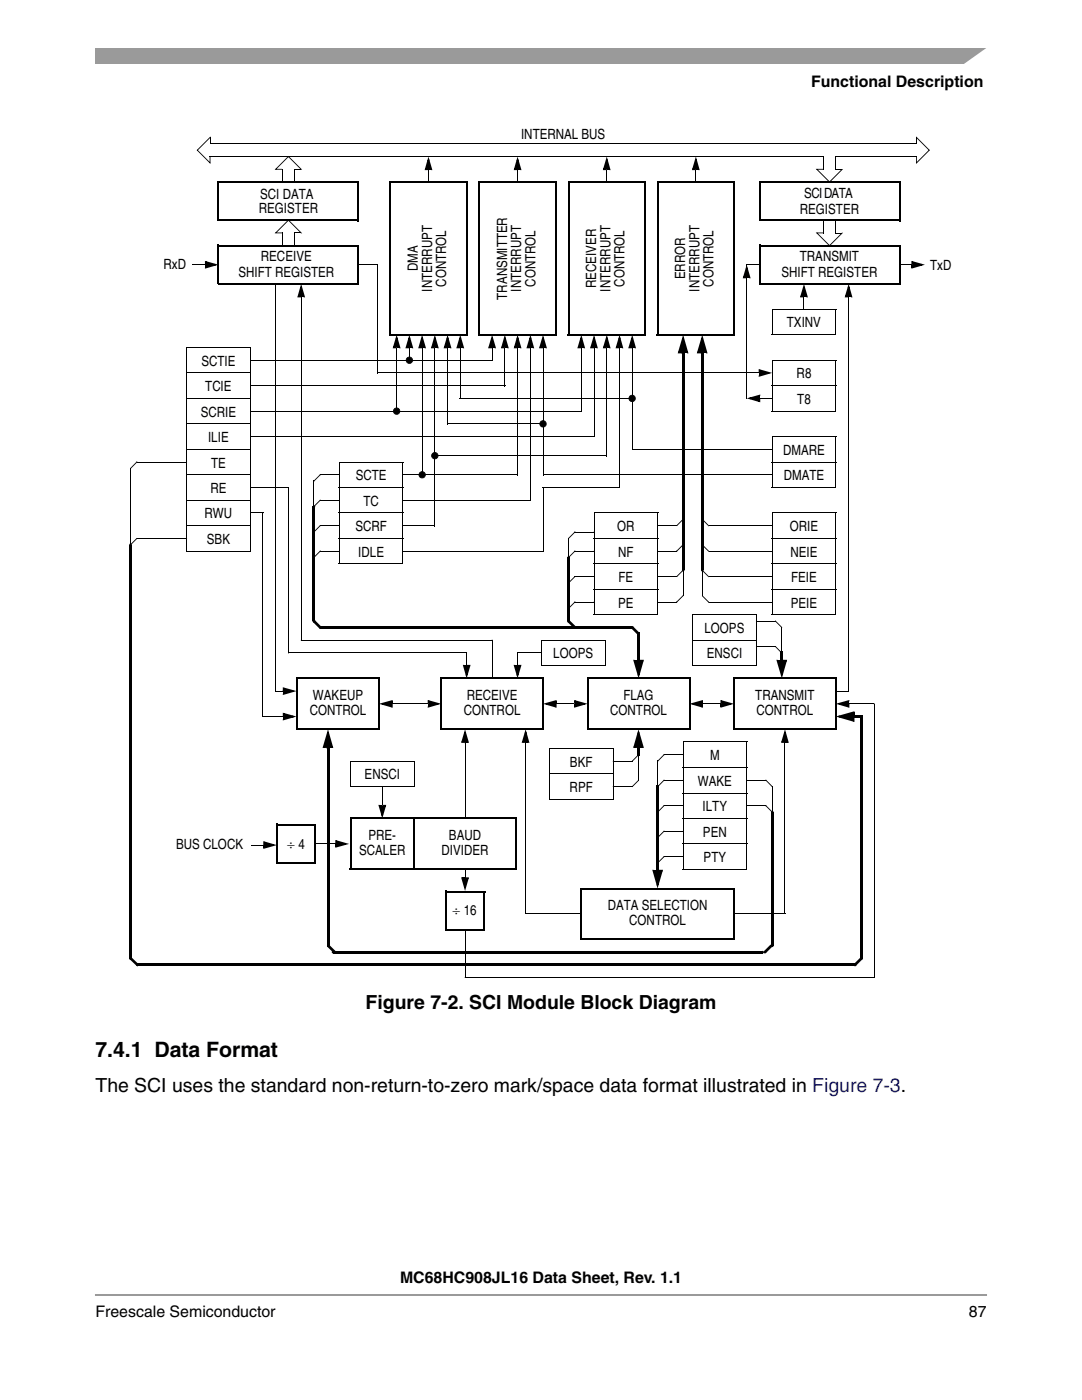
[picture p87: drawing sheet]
<svg xmlns="http://www.w3.org/2000/svg" width="216mm" height="279mm" viewBox="0 0 216 279" stroke-linecap="round" stroke-linejoin="round" font-family="sans-serif">
<defs><g id="words">
<text font-size="4.2" x="19" y="211">7.4.1 Data Format</text>
<g font-size="3.9">
<text x="72.9" y="201.3">Figure 7-2. SCI Module Block Diagram</text>
<text x="19" y="217.8">The SCI uses the standard non-return-to-zero mark/space data format illustrated in Figure 7-3.</text>
</g>
<g font-size="3.2">
<text x="161.9" y="17.4">Functional Description</text>
<text x="79.8" y="256.1">MC68HC908JL16 Data Sheet, Rev. 1.1</text>
<text x="19" y="262.8">Freescale Semiconductor</text>
<text x="193.3" y="262.8">87</text>
</g>
<g font-size="2.8">
<text x="104" y="27.7">INTERNAL BUS</text>
<text x="51.9" y="39.7">SCI DATA</text>
<text x="160.5" y="39.6">SCI DATA</text>
<text x="51.6" y="42.5">REGISTER</text>
<text x="159.6" y="42.7">REGISTER</text>
<text x="32.6" y="53.7">RxD</text>
<text x="52.1" y="52.2">RECEIVE</text>
<text x="159.6" y="52.2">TRANSMIT</text>
<text x="185.6" y="53.9">TxD</text>
<text x="47.6" y="55.3">SHIFT REGISTER</text>
<text x="83.4" y="54.1" transform="rotate(-90 83.4 54.1)">DMA</text>
<text x="86.2" y="58.2" transform="rotate(-90 86.2 58.2)">INTERRUPT</text>
<text x="89" y="57.2" transform="rotate(-90 89 57.2)">CONTROL</text>
<text x="101.2" y="59.8" transform="rotate(-90 101.2 59.8)">TRANSMITTER</text>
<text x="104" y="58.2" transform="rotate(-90 104 58.2)">INTERRUPT</text>
<text x="106.8" y="57.2" transform="rotate(-90 106.8 57.2)">CONTROL</text>
<text x="119" y="57.5" transform="rotate(-90 119 57.5)">RECEIVER</text>
<text x="121.8" y="58.2" transform="rotate(-90 121.8 58.2)">INTERRUPT</text>
<text x="124.6" y="57.2" transform="rotate(-90 124.6 57.2)">CONTROL</text>
<text x="136.7" y="55.8" transform="rotate(-90 136.7 55.8)">ERROR</text>
<text x="139.6" y="58.2" transform="rotate(-90 139.6 58.2)">INTERRUPT</text>
<text x="142.4" y="57.2" transform="rotate(-90 142.4 57.2)">CONTROL</text>
<text x="155.9" y="55.4">SHIFT REGISTER</text>
<text x="157" y="65.3">TXINV</text>
<text x="40.2" y="73">SCTIE</text>
<text x="159" y="75.5">R8</text>
<text x="40" y="83.1">SCRIE</text>
<text x="41" y="78.1">TCIE</text>
<text x="159.1" y="80.6">T8</text>
<text x="41.5" y="88.2">ILIE</text>
<text x="42.1" y="93.3">TE</text>
<text x="71" y="95.8">SCTE</text>
<text x="156.3" y="90.8">DMARE</text>
<text x="156.4" y="95.8">DMATE</text>
<text x="42" y="98.4">RE</text>
<text x="72.5" y="100.9">TC</text>
<text x="40.8" y="103.5">RWU</text>
<text x="70.9" y="106">SCRF</text>
<text x="123.1" y="106">OR</text>
<text x="157.6" y="106">ORIE</text>
<text x="41.3" y="108.5">SBK</text>
<text x="71.5" y="111.1">IDLE</text>
<text x="123.3" y="111.1">NF</text>
<text x="157.7" y="111.1">NEIE</text>
<text x="123.4" y="116.2">FE</text>
<text x="157.9" y="116.2">FEIE</text>
<text x="123.3" y="121.2">PE</text>
<text x="157.8" y="121.2">PEIE</text>
<text x="110.4" y="131.4">LOOPS</text>
<text x="140.6" y="126.3">LOOPS</text>
<text x="141" y="131.4">ENSCI</text>
<text x="61.8" y="142.6">CONTROL</text>
<text x="62.4" y="139.8">WAKEUP</text>
<text x="92.5" y="142.8">CONTROL</text>
<text x="93.1" y="139.6">RECEIVE</text>
<text x="121.8" y="142.8">CONTROL</text>
<text x="124.4" y="139.6">FLAG</text>
<text x="150.7" y="139.6">TRANSMIT</text>
<text x="151" y="142.8">CONTROL</text>
<text x="72.7" y="155.5">ENSCI</text>
<text x="113.7" y="153">BKF</text>
<text x="141.7" y="151.7">M</text>
<text x="113.7" y="158.1">RPF</text>
<text x="139.3" y="156.8">WAKE</text>
<text x="140.2" y="161.9">ILTY</text>
<text x="73.5" y="167.7">PRE-</text>
<text x="89.6" y="167.7">BAUD</text>
<text x="140.3" y="167">PEN</text>
<text x="35.1" y="169.5">BUS CLOCK</text>
<text x="57.3" y="169.4">÷ 4</text>
<text x="71.6" y="170.5">SCALER</text>
<text x="88.1" y="170.5">DIVIDER</text>
<text x="140.4" y="172">PTY</text>
<text x="90.3" y="182.5">÷ 16</text>
<text x="121.3" y="181.5">DATA SELECTION</text>
<text x="125.6" y="184.7">CONTROL</text>
</g>
</g></defs>
<path d="M19 9.5h177.8v3.2h-177.8z" fill="#9a9a9a"/>
<path d="M192 13l5.3-3.8h1.5v3.8z" fill="#fff"/>
<path d="M19 257.2h177.8v2.8h-177.8z" fill="#fff"/>
<g fill="#9a9a9a">
<path d="M19 258.3v.3z"/>
<path d="M196.8 258.3v.3z"/>
</g>
<path d="M19 258.4h177.8" fill="none" stroke="#9a9a9a" stroke-width=".36"/>
<g fill="none" stroke="#000" stroke-width=".2">
<path d="M41.8 31.2h122.5M41.9 28.7h141M56.3 33.7v2.7M58.8 33.8v2.6M85.5 33.9v2.5M103.3 33.9v2.5M121.1 33.9v2.5M138.9 33.9v2.5M164.3 31.2v2.7M166.7 31.2h16.3M166.8 31.2v2.6M38.5 52.8h2.5"/>
<path d="M55 56.6v81.3M56.3 46.4v2.7M58.8 46.5v2.6M60.1 59.3v68.5M71.4 52.8h4M75.3 52.7v21.8M148.9 52.8h2.7M149 52.7v26.9M160.4 59.3v2.5M164.3 43.9v2.7M166.8 43.9v2.6M169.3 59.3v78.7"/>
<path d="M179.4 52.8h2.5M37.1 74.4h12.9M37.1 79.5h12.9M37.2 69.3h12.8M37.2 69.3v40.7M49.8 77h51M49.9 71.9h48.4M49.9 69.3v40.8M75.2 74.4h76.2M84.2 69.4v25.4M86.8 69.4v35.6M98.2 69.4v2.6"/>
<path d="M100.7 69.4v7.6M103.3 69.4v25.4M105.8 69.4v30.5M108.4 69.4v25.4M116 69.4v12.7M118.5 69.4v17.8M121.1 69.4v21.6M123.6 69.4v28M126.2 69.4v20.3M151.6 79.5h2.6M154 66.8h12.8M154 77h12.9"/>
<path d="M154.1 61.7h12.8M154.1 61.6v5.2M154.1 71.8v10.2M154.1 71.9h12.8M166.8 61.7v5.2M166.8 71.9v10.2M26 93.4v15.4M27.3 92.2h10M37.1 84.6h12.9M37.1 89.7h12.9M37.1 94.7h12.9M37.1 99.8h12.9"/>
<path d="M49.9 97.3h7.7M49.9 82h66.2M49.9 87.1h68.7M57.6 97.3v33h35.5v2.4M62.6 95.9v5.3M63.9 94.7h3.8M63.9 99.8h3.8M67.6 97.3h12.9M67.7 92.1v20.4M67.7 92.2h12.8M80.3 94.7h23.1M80.3 99.8h25.6"/>
<path d="M80.4 92.2v20.4M86.7 90.9h34.4M108.3 97.3h15.4M108.3 94.7h45.9M108.4 97.2v12.9M126.1 89.7h28.1M154 92.2h12.9M154 97.3h12.8M154 82h12.8M154.1 87v10.3M154.1 87.1h12.8M166.8 87.1v10.3"/>
<path d="M27.3 107.4h10M37.1 104.9h12.9M37.1 110h12.8M49.9 102.4h2.7M52.5 102.4v40.6h3.9M63.9 104.9h3.8M63.9 110h3.8M67.6 102.4h12.9M67.6 107.4h12.9M67.6 112.5h12.8M80.3 104.9h6.5M80.3 110h28.2"/>
<path d="M113.4 107.4v3.9M114.7 110h3.8M114.7 115.1h3.8M114.7 106.2h3.8M118.4 107.4h12.9M118.4 112.5h12.9M118.4 117.6h12.9M118.5 102.4h12.8M118.5 102.3v20.4M131.2 104.9h3.8M131.2 110h3.8M131.2 115.1h3.8"/>
<path d="M131.2 102.4v20.4M136.3 113.7v5.3M140.1 113.7v5.3M141.4 104.9h12.7M141.4 110h12.7M141.4 115.1h12.7M154 107.4h12.9M154 112.5h12.9M154 117.6h12.9M154.1 102.3v20.4M154.1 102.4h12.8M166.8 102.4v20.4"/>
<path d="M60.1 127.8h38.1v7.6M103.3 130.3h4.7M103.3 130.2v2.6M107.9 132.8h12.8M108 127.8h12.8M108 127.7v5.1M114.7 120.1h3.8M118.4 122.7h12.8M120.7 127.8v5.1M131.2 120.1h3.8M138.1 127.8h12.9M138.1 132.8h12.8"/>
<path d="M138.2 122.7h12.8M138.2 122.6v10.2M141.4 120.2h12.7M150.9 124h3.8M150.9 129h3.8M150.9 122.7v10.2M154 122.7h12.8M156 125.1v5.3M166.8 137.9h2.5M69.8 157h12.8M69.9 151.8v5.2M69.9 151.9h12.8"/>
<path d="M78.4 140.5h6.9M82.6 151.9v5.2M92.8 148.3v15M104.9 148.2v34.3M109.6 154.5h12.8M109.6 159.5h12.7M109.6 149.4h12.8M109.6 149.3v10.2M111.1 140.5h3.4M122.3 151.9h3.9M122.3 157h3.9M122.3 149.4v10.2"/>
<path d="M127.4 150.5v5.3M131.2 151.8v5.3M132.5 150.6h3.8M132.5 155.7h3.8M136.2 153.2h12.9M136.2 158.3h12.9M136.3 148.1h12.8M136.3 148v25.5M140.3 140.5h3.4M149 155.7h3.8M149 148.1v25.5M154.1 156.9v5.2"/>
<path d="M156.6 148.2v34.3M169.5 140.5h4.9v54.6h-81.6M63 168.4h4M132.5 165.9h3.8M132.5 171h3.8M132.5 160.8h3.8M136.2 163.3h12.9M136.2 168.4h12.9M136.2 173.5h12.8M149 160.8h3.8M104.8 182.4h11.2M146.5 182.4h10.2"/>
</g>
<g fill="none" stroke="#000" stroke-width=".36">
<path d="M43.6 36.3h28.1M43.6 36.2v7.7M71.5 36.3v7.8M77.9 36.3h15.4M77.9 36.2v30.6M93.1 36.3v30.7M95.7 36.3h15.4M95.7 36.2v30.6M110.9 36.3v30.7M113.5 36.3h15.4M113.5 36.2v30.6M128.7 36.3v30.7"/>
<path d="M131.2 36.3h15.5M131.2 36.2v30.6M146.5 36.3v30.7M151.6 36.3h28.1M151.6 36.2v7.7M179.5 36.3v7.8M43.4 44h28.1M43.4 56.7h28.1M43.6 49h28.1M43.6 48.9v7.7M71.5 49v7.8M151.4 44h28.1"/>
<path d="M151.4 56.7h28.1M151.6 49h28.1M151.6 48.9v7.7M179.5 49v7.8M77.7 66.8h15.4M95.5 66.8h15.4M113.3 66.8h15.4M131.1 66.8h15.4M59.2 135.4h16.6M59.3 135.2v10.4M75.7 135.4v10.4M88 135.4h20.6"/>
<path d="M88 135.2v10.4M108.4 135.4v10.4M117.3 135.4h20.5M117.3 135.2v10.4M137.6 135.4v10.4M146.5 135.4h20.5M146.5 135.2v10.4M166.8 135.4v10.4M59.1 145.6h16.5M87.9 145.6h20.5M117.1 145.6h20.5M146.3 145.6h20.5"/>
<path d="M82.5 173.5h20.5M82.6 163.3h20.5M82.6 163.2v10.3M103 163.3v10.4M116 177.3h30.7M116 177.1v10.4M146.5 177.3v10.4M115.8 187.5h30.7"/>
</g>
<g fill="#000">
<path d="M41.8 27.4h.2v1.4h-.2zM42 27.2v.3l-2.6 2.5-.1-.1 2.7 2.5-.2 .2v-1.4h.2v1.5l-2.8-2.7zM44.4 31.2l.1 .1zM44.4 28.6l.1 .2zM54.8 33.9l2.8-2.8 2.7 2.8-.3-.1-2.5-2.5 .1-.1-2.5 2.6-.2-.1h1.4v.2zM58.7 33.7h1.4v.2h-1.4zM85.5 31.3l.8 2.7-.4-.2-.6-1.9 .4-.1-.6 2-.3-.1 .7-.1v.4h-.8zM85.5 33.6h.5v.4h-.5zM103.3 31.3l.8 2.7-.4-.2-.6-1.9 .3-.1-.5 2-.3-.1 .7-.1v.4h-.8zM103.3 33.6h.5v.4h-.5zM121.1 31.2l.7 2.8-.4-.2-.5-1.9 .3-.1-.5 2-.3-.1 .7-.1v.4h-.8zM121.1 33.6h.5v.4h-.5z"/>
<path d="M138.9 31.2l.7 2.8-.4-.2-.5-1.9 .3-.1-.5 2-.4-.1 .8-.1v.4h-.8zM138.9 33.6h.5v.4h-.5zM162.8 33.7h1.5v.2l-1.4-.1 .1-.1 2.6 2.7-.1-.1 2.5-2.5 .2-.1-2.7 2.7zM166.7 33.7h1.3v.2h-1.3zM182.8 27.4h.2v1.4h-.2zM182.8 27.2l2.7 2.8-2.7 2.7v-1.5h.2l-.1 1.4-.1-.2 2.7-2.5-.1 .1-2.6-2.5zM38.4 52.7l.1 .2zM40.9 52.1l2.7 .7-2.7 .8 .1-.4 1.9-.5 .1 .3-2-.5 .1-.4 .2 .7h-.4zM40.9 52.8h.4v.6h-.4zM54.8 46.6l2.8-2.8 2.7 2.8-.3-.1-2.5-2.5 .1-.1-2.5 2.6-.2-.1h1.4v.2zM58.7 46.4h1.4v.2h-1.4zM60.1 56.7l.8 2.7-.4-.2-.6-1.9 .4-.1-.6 2-.3-.1 .7-.1v.4h-.8z"/>
<path d="M60.1 59h.5v.4h-.5zM160.4 56.7l.8 2.7-.4-.2-.5-1.9 .3-.1-.6 2-.3-.1 .7-.1v.4h-.8zM160.4 59h.6v.4h-.6zM162.8 46.4h1.5v.2l-1.4-.1 .1-.1 2.6 2.7-.1-.1 2.5-2.5 .2-.1-2.7 2.7zM166.7 46.4h1.3v.2h-1.3zM169.3 56.6l.8 2.8-.4-.2-.5-1.9 .3-.1-.5 2-.4-.1 .7-.1v.4h-.7zM169.3 59h.6v.4h-.6zM181.9 52.1l2.7 .7-2.7 .8 .1-.4 1.9-.5 .1 .3-2-.5 .1-.4 .1 .7h-.3zM181.9 52.8h.3v.6h-.3zM84.2 66.8l.8 2.7-.4-.1-.5-1.9 .3-.1-.5 2-.4-.1 .7-.1v.3h-.7zM84.2 69.2h.6v.3h-.6zM86.8 66.8l.7 2.7-.4-.1-.5-1.9 .3-.1-.5 2-.3-.1 .7-.1v.3h-.8z"/>
<path d="M86.8 69.2h.5v.3h-.5zM98.2 66.8l.8 2.7-.4-.1-.6-1.9 .4-.1-.6 2-.3-.1 .7-.1v.3h-.8zM98.2 69.2h.5v.3h-.5zM100.7 66.8l.8 2.7-.4-.1-.5-1.9 .3-.1-.5 2-.4-.1 .7-.1v.3h-.7zM100.7 69.2h.6v.3h-.6zM103.3 66.8l.8 2.7-.4-.1-.6-1.9 .3-.1-.5 2-.3-.1 .7-.1v.3h-.8zM103.3 69.2h.5v.3h-.5zM105.8 66.8l.8 2.7-.4-.1-.5-1.9 .3-.1-.5 2-.4-.1 .7-.1v.3h-.7zM105.8 69.2h.6v.3h-.6zM108.4 66.8l.7 2.7-.4-.1-.5-1.9 .3-.1-.5 2-.4-.1 .8-.1v.3h-.8zM108.4 69.2h.5v.3h-.5zM116 66.8l.8 2.7-.4-.1-.6-1.9 .4-.1-.6 2-.3-.1 .7-.1v.3h-.8z"/>
<path d="M116 69.2h.5v.3h-.5zM118.5 66.8l.8 2.7-.4-.1-.5-1.9 .3-.1-.5 2-.4-.1 .7-.1v.3h-.7zM118.5 69.2h.6v.3h-.6zM121.1 66.8l.7 2.7-.4-.1-.5-1.9 .3-.1-.5 2-.3-.1 .7-.1v.3h-.8zM121.1 69.2h.5v.3h-.5zM123.6 66.8l.8 2.7-.4-.1-.6-1.9 .4-.1-.6 2-.3-.1 .7-.1v.3h-.8zM123.6 69.2h.5v.3h-.5zM126.2 66.8l.7 2.7-.4-.1-.5-1.9 .3-.1-.5 2-.4-.1 .8-.1v.3h-.8zM126.2 69.2h.5v.3h-.5zM136.3 66.8l1.1 3.7-.4-.1-.9-2.9 .4-.1-.9 3-.3-.1 .2-.1h.8v.3h-1.1zM136.3 70.2h.8v.3h-.8zM140.1 66.8l1.1 3.7-.4-.1-.8-2.9 .3-.1-.9 3-.3-.1 .2-.1h.8v.3h-1.1z"/>
<path d="M140.1 70.2h.8v.3h-.8zM151.3 79h.4v.5h-.4zM151.4 73.7l2.7 .7-2.7 .8 .1-.4 1.9-.5 .1 .3-2-.5 .1-.4 .1 .7h-.3zM151.4 74.4h.3v.6h-.3zM149 79.5l2.7-.8-.1 .4-1.9 .6-.1-.4 2 .6-.1 .3-.2-.7h.4v.8zM27.2 92.1l.2 .2-1.3 1.3-.1-.2zM62.6 95.9l1.2-1.2 .2 .1-1.3 1.3zM83.7 94.3a.71 .71 0 0 1 .8-.2 .71 .71 0 0 1 .4 .6h-.1l-.2-.4-.4-.1-.4 .2-.1 .4 .1 .3 .5 .2 .3-.2 .2-.4h.1a.72 .72 0 0 1-.7 .8 .72 .72 0 0 1-.7-.7zM84.8 94.7h.1zM86.3 90.4a.71 .71 0 0 1 .7-.1 .71 .71 0 0 1 .5 .6l-.2 .1-.1-.4-.3-.2-.5 .2-.1 .6 .3 .3h.4l.3-.3v-.3l.2 .1-.2 .5-.7 .2a.72 .72 0 0 1-.3-1.3zM87.3 90.9l.2 .1zM27.2 107.4l.2 .1-1.3 1.3-.1-.2z"/>
<path d="M63.8 99.8l.2 .1-1.3 1.3-.1-.2zM63.8 104.8l.2 .2-1.3 1.2-.1-.1zM63.8 109.9l.2 .1-1.3 1.3-.1-.1zM114.7 106.1l.1 .1-1.3 1.3-.1-.1zM114.7 109.9l.1 .1-1.3 1.3-.1-.1zM114.7 115l.1 .1-1.3 1.3-.1-.1zM135 104.8l1.2-1.2 .2 .1-1.3 1.3zM135 109.9l1.2-1.3 .2 .2-1.3 1.2zM135 115l1.2-1.3 .2 .2-1.3 1.2zM136.1 70.5h.5v43.3h-.5zM139.9 70.5h.5v43.3h-.5zM140.1 119l.1-.1 1.3 1.2-.1 .1z"/>
<path d="M140.1 103.7l.1-.1 1.3 1.3-.1 .1zM140.1 108.8l.1-.1 1.3 1.3-.1 .1zM140.1 113.9l.1-.1 1.3 1.2-.1 .2zM55 137.8h1.4v.2h-1.4zM56.4 137.2l2.8 .7-2.8 .8 .2-.4 1.9-.5 .1 .3-2-.5 .1-.4 .1 .7h-.4zM56.4 137.9h.4v.6h-.4zM62.4 101.1h.5v22.9h-.5zM62.4 124.1l.4-.3 1.3 1.2-.4 .4zM63.9 125h62.3v.5h-62.3zM92.6 132.7h.5v.4h-.5zM92.4 132.7l.4 .1 .5 1.9-.4 .1 .6-2 .3 .1-.7 .2v-.4h.8l-.8 2.7zM102.7 132.7h.6v.4h-.6z"/>
<path d="M102.5 132.7l.4 .1 .5 1.9-.3 .1 .6-2 .3 .1-.7 .2v-.4h.8l-.8 2.7zM113.2 111.3h.5v12.7h-.5zM114.7 120.1l.1 .1-1.3 1.3-.1-.2zM113.2 124.1l.4-.3 1.3 1.2-.4 .4zM126 125.4l.3-.4 1.3 1.3-.4 .4zM126.6 131.7h.8v.3h-.8zM127.2 126.2h.5v5.7h-.5zM126.3 131.7l.4 .1 .9 2.9-.3 .1 .8-3 .3 .1-.2 .1h-.8v-.3h1.1l-1.1 3.7zM136.2 118.8l.2 .1-1.3 1.3-.1-.1zM154.8 123.9l1.3 1.3-.2 .1-1.2-1.3zM154.8 129l1.3 1.3-.2 .1-1.2-1.3zM155.2 131.7h.8v.3h-.8z"/>
<path d="M155.7 130h.6v1.9h-.6zM154.9 131.7l.4 .1 .9 2.9-.4 .1 .9-3 .3 .1-.2 .1h-.8v-.3h1.1l-1.1 3.7zM56.4 142.2l2.8 .8-2.8 .8 .2-.4 1.9-.6 .1 .4-2-.6 .1-.3 .1 .7h-.4zM56.4 143h.4v.6h-.4zM65.4 145.5l1.1 3.8-.4-.2-.8-2.9 .3-.1-.8 3-.4-.1 .2-.1h.8v.4h-1zM65.4 148.9h.9v.4h-.9zM78 139.9h.4v.6h-.4zM75.6 140.5l2.8-.8-.2 .4-1.9 .5-.1-.3 2 .5-.1 .4-.1-.7h.4v.7zM85.3 139.7l2.7 .8-2.7 .7 .2-.4 1.9-.5 .1 .3-2-.5 .1-.3 .1 .7h-.4zM85.3 140.5h.4v.5h-.4zM92.8 145.6l.8 2.7-.4-.2-.6-1.9 .4-.1-.6 2-.3-.1 .7-.1v.4h-.8zM92.8 147.9h.5v.4h-.5z"/>
<path d="M104.9 145.5l.7 2.8-.4-.2-.5-1.9 .4-.1-.6 2-.3-.1 .7-.1v.4h-.8zM104.9 147.9h.5v.4h-.5zM110.7 139.9h.4v.6h-.4zM108.4 140.5l2.7-.8-.2 .4-1.8 .5-.2-.3 2 .5-.1 .4-.1-.7h.4v.7zM114.6 139.7l2.6 .8-2.6 .7 .1-.4 1.9-.5 .1 .3-2-.5 .1-.3 .1 .7h-.3zM114.6 140.5h.3v.5h-.3zM127.4 150.6l.1 .1-1.3 1.3-.1-.2zM127.1 149h.6v1.9h-.6zM127.4 145.6l1.1 3.7-.4-.2-.9-2.9 .4-.1-.9 3-.3-.1 .2-.1h.8v.4h-1.1zM127.4 148.9h.8v.4h-.8zM127.4 155.7l.1 .1-1.3 1.3-.1-.2zM132.4 150.6l.2 .1-1.3 1.3-.1-.2z"/>
<path d="M132.4 155.6l.2 .2-1.3 1.3-.1-.2zM139.9 139.9h.4v.6h-.4zM137.6 140.5l2.7-.8-.2 .4-1.8 .5-.1-.3 1.9 .5-.1 .4-.1-.7h.4v.7zM143.8 139.7l2.7 .8-2.7 .7 .1-.4 1.9-.5 .1 .3-2-.5 .1-.3 .1 .7h-.3zM143.8 140.5h.3v.5h-.3zM152.8 155.8l.1-.2 1.3 1.3-.2 .2zM156.6 145.5l.8 2.8-.4-.2-.5-1.9 .3-.1-.5 2-.4-.1 .7-.1v.4h-.7zM156.6 147.9h.6v.4h-.6zM169.1 139.9h.4v.6h-.4zM166.8 140.5l2.7-.8-.1 .4-1.9 .5-.1-.3 2 .5-.2 .4-.1-.7h.4v.7zM170.1 142.2h.4v.8h-.4zM170.2 142.7h1.9v.6h-1.9z"/>
<path d="M166.8 143l3.7-1.1-.1 .4-3 .9-.1-.4 3.1 .9-.1 .3-.2-.2v-.8h.4v1.1zM62.9 168.3l.1 .2zM66.9 167.6l2.8 .8-2.8 .8 .1-.4 1.9-.5 .1 .3-2-.6 .1-.3 .2 .7h-.4zM66.9 168.4h.4v.6h-.4zM130.4 173.6h.8v.3h-.8zM131 156.7h.5v17.1h-.5zM130.2 173.6l.4 .1 .8 2.9-.4 .1 .9-3 .3 .1-.1 .1h-.9v-.3h1.1l-1.1 3.7zM131.2 167.1l1.2-1.3 .2 .1-1.3 1.3zM131.2 172.1l1.2-1.2 .2 .1-1.3 1.3zM132.4 160.7l.2 .1-1.3 1.3-.1-.1zM152.8 160.9l.1-.2 1.3 1.3-.2 .1zM25.8 108.7h.5v82.6h-.5z"/>
<path d="M27.4 192.3h143.2v.5h-143.2zM65.2 149h.5v40h-.5zM65.3 188.9l.4-.3 1.3 1.2-.4 .4zM66.4 189.8h85.8v.5h-85.8zM116 182.3l.1 .2zM146.4 182.3l.1 .2zM153.8 162.1h.6v26.6h-.6zM152.4 189.8l1.3-1.2 .4 .3-1.3 1.3zM171.6 143h.5v48.3h-.5zM171.7 191.1l.4 .4-1.3 1.2-.4-.3z"/>
<circle cx="55" cy="56.6" r=".09"/>
<circle cx="136.3" cy="70.6" r=".26"/>
<circle cx="140.1" cy="70.6" r=".26"/>
<circle cx="26" cy="93.5" r=".09"/>
<circle cx="27.3" cy="92.2" r=".09"/>
<circle cx="37.3" cy="92.2" r=".09"/>
<circle cx="57.6" cy="97.3" r=".09"/>
<circle cx="62.6" cy="96" r=".09"/>
<circle cx="63.9" cy="99.8" r=".09"/>
<circle cx="63.9" cy="94.7" r=".09"/>
<circle cx="67.7" cy="99.8" r=".09"/>
<circle cx="67.7" cy="94.7" r=".09"/>
<circle cx="26.1" cy="108.7" r=".26"/>
<circle cx="26.1" cy="108.7" r=".09"/>
<circle cx="27.3" cy="107.5" r=".09"/>
<circle cx="27.3" cy="107.4" r=".09"/>
<circle cx="37.3" cy="107.4" r=".09"/>
<circle cx="52.5" cy="102.4" r=".09"/>
<circle cx="62.6" cy="111.3" r=".09"/>
<circle cx="62.6" cy="106.2" r=".09"/>
<circle cx="62.6" cy="101.1" r=".09"/>
<circle cx="62.6" cy="101.1" r=".26"/>
<circle cx="63.9" cy="110" r=".09"/>
<circle cx="63.9" cy="104.9" r=".09"/>
<circle cx="67.7" cy="110" r=".09"/>
<circle cx="67.7" cy="104.9" r=".09"/>
<circle cx="113.5" cy="116.3" r=".09"/>
<circle cx="113.5" cy="111.3" r=".09"/>
<circle cx="113.5" cy="107.4" r=".09"/>
<circle cx="113.5" cy="111.3" r=".26"/>
<circle cx="114.7" cy="110" r=".09"/>
<circle cx="114.7" cy="106.2" r=".09"/>
<circle cx="114.7" cy="115.1" r=".09"/>
<circle cx="118.5" cy="110" r=".09"/>
<circle cx="118.5" cy="106.2" r=".09"/>
<circle cx="118.5" cy="115.1" r=".09"/>
<circle cx="131.2" cy="110" r=".09"/>
<circle cx="131.2" cy="104.9" r=".09"/>
<circle cx="131.2" cy="115.1" r=".09"/>
<circle cx="135" cy="110" r=".09"/>
<circle cx="135" cy="104.9" r=".09"/>
<circle cx="135" cy="115.1" r=".09"/>
<circle cx="136.3" cy="103.6" r=".09"/>
<circle cx="136.3" cy="118.9" r=".09"/>
<circle cx="136.3" cy="108.7" r=".09"/>
<circle cx="136.3" cy="113.8" r=".09"/>
<circle cx="136.3" cy="113.8" r=".26"/>
<circle cx="140.1" cy="113.8" r=".26"/>
<circle cx="140.1" cy="118.9" r=".09"/>
<circle cx="141.4" cy="104.9" r=".09"/>
<circle cx="141.4" cy="110" r=".09"/>
<circle cx="141.4" cy="115.1" r=".09"/>
<circle cx="154.1" cy="104.9" r=".09"/>
<circle cx="154.1" cy="115.1" r=".09"/>
<circle cx="154.1" cy="110" r=".09"/>
<circle cx="55" cy="137.9" r=".09"/>
<circle cx="56.4" cy="137.9" r=".09"/>
<circle cx="57.6" cy="130.3" r=".09"/>
<circle cx="60.1" cy="127.8" r=".09"/>
<circle cx="62.6" cy="124" r=".26"/>
<circle cx="63.9" cy="125.2" r=".26"/>
<circle cx="93.1" cy="132.7" r=".09"/>
<circle cx="93.1" cy="130.3" r=".09"/>
<circle cx="98.2" cy="135.4" r=".09"/>
<circle cx="98.2" cy="127.8" r=".09"/>
<circle cx="103.3" cy="130.3" r=".09"/>
<circle cx="108" cy="130.3" r=".09"/>
<circle cx="113.4" cy="124" r=".26"/>
<circle cx="113.5" cy="121.4" r=".09"/>
<circle cx="113.5" cy="124" r=".26"/>
<circle cx="114.7" cy="120.1" r=".09"/>
<circle cx="114.7" cy="125.2" r=".26"/>
<circle cx="118.5" cy="120.1" r=".09"/>
<circle cx="126.2" cy="125.2" r=".26"/>
<circle cx="127.4" cy="126.5" r=".26"/>
<circle cx="131.2" cy="120.1" r=".09"/>
<circle cx="135" cy="120.1" r=".09"/>
<circle cx="141.4" cy="120.2" r=".09"/>
<circle cx="150.9" cy="129" r=".09"/>
<circle cx="150.9" cy="124" r=".09"/>
<circle cx="154.1" cy="120.2" r=".09"/>
<circle cx="154.7" cy="129" r=".09"/>
<circle cx="154.7" cy="124" r=".09"/>
<circle cx="156" cy="130.3" r=".09"/>
<circle cx="156" cy="125.2" r=".09"/>
<circle cx="166.8" cy="137.9" r=".09"/>
<circle cx="169.3" cy="137.9" r=".09"/>
<circle cx="52.5" cy="143" r=".09"/>
<circle cx="56.4" cy="143" r=".09"/>
<circle cx="92.8" cy="148.3" r=".09"/>
<circle cx="122.3" cy="157" r=".09"/>
<circle cx="122.3" cy="151.9" r=".09"/>
<circle cx="126.2" cy="157" r=".09"/>
<circle cx="126.2" cy="151.9" r=".09"/>
<circle cx="127.4" cy="155.7" r=".09"/>
<circle cx="127.4" cy="150.6" r=".09"/>
<circle cx="131.2" cy="157" r=".09"/>
<circle cx="131.2" cy="151.9" r=".09"/>
<circle cx="132.5" cy="150.6" r=".09"/>
<circle cx="132.5" cy="155.7" r=".09"/>
<circle cx="136.3" cy="150.6" r=".09"/>
<circle cx="136.3" cy="155.7" r=".09"/>
<circle cx="149" cy="155.7" r=".09"/>
<circle cx="152.8" cy="155.7" r=".09"/>
<circle cx="154.1" cy="157" r=".09"/>
<circle cx="169.5" cy="140.5" r=".09"/>
<circle cx="171.9" cy="143" r=".26"/>
<circle cx="174.4" cy="140.5" r=".09"/>
<circle cx="92.8" cy="163.3" r=".09"/>
<circle cx="131.2" cy="167.2" r=".09"/>
<circle cx="131.2" cy="162.1" r=".09"/>
<circle cx="131.2" cy="172.2" r=".09"/>
<circle cx="132.5" cy="160.8" r=".09"/>
<circle cx="132.5" cy="171" r=".09"/>
<circle cx="132.5" cy="165.9" r=".09"/>
<circle cx="136.3" cy="160.8" r=".09"/>
<circle cx="136.3" cy="171" r=".09"/>
<circle cx="136.3" cy="165.9" r=".09"/>
<circle cx="149" cy="160.8" r=".09"/>
<circle cx="152.8" cy="160.8" r=".09"/>
<circle cx="154.1" cy="162.1" r=".09"/>
<circle cx="154.1" cy="162.1" r=".26"/>
<circle cx="26.1" cy="191.3" r=".26"/>
<circle cx="27.4" cy="192.6" r=".26"/>
<circle cx="65.5" cy="188.8" r=".26"/>
<circle cx="66.5" cy="190" r=".26"/>
<circle cx="66.8" cy="190" r=".26"/>
<circle cx="92.8" cy="195.1" r=".09"/>
<circle cx="152.2" cy="190" r=".26"/>
<circle cx="152.6" cy="190" r=".26"/>
<circle cx="153.9" cy="188.8" r=".26"/>
<circle cx="154.1" cy="188.8" r=".26"/>
<circle cx="170.6" cy="192.6" r=".26"/>
<circle cx="171.9" cy="191.3" r=".26"/>
<circle cx="174.4" cy="195.1" r=".09"/>
</g>
<g fill="#000">
<path d="M85.5 31.9l.5 1.9h-1zM103.3 31.9l.5 1.9h-1.1zM121.1 31.9l.5 1.9h-1.1zM138.9 31.9l.5 1.9h-1.1zM41.1 52.3l1.8 .5-1.8 .6zM60.1 57.3l.5 1.9h-1zM160.4 57.3l.6 1.9h-1.1zM169.3 57.3l.6 1.9h-1.1zM182 52.3l1.9 .5-1.9 .6zM84.2 67.5l.6 1.8h-1.1zM86.8 67.5l.5 1.8h-1.1zM98.2 67.5l.5 1.8h-1.1z"/>
<path d="M100.7 67.5l.6 1.8h-1.1zM103.3 67.5l.5 1.8h-1.1zM105.8 67.5l.6 1.8h-1.1zM108.4 67.5l.5 1.8h-1.1zM116 67.5l.5 1.8h-1.1zM118.5 67.5l.6 1.8h-1.1zM121.1 67.5l.5 1.8h-1.1zM123.6 67.5l.5 1.8h-1zM126.2 67.5l.5 1.8h-1.1zM136.3 67.5l.8 2.9h-1.6zM140.1 67.5l.8 2.9h-1.6zM149.6 79.5l1.9-.5v1.1z"/>
<path d="M151.6 73.9l1.8 .5-1.8 .6zM56.6 137.4l1.9 .5-1.9 .6zM92.6 132.9h1.1l-.6 1.8zM102.7 132.9h1.1l-.5 1.8zM126.6 131.8h1.6l-.8 2.9zM155.2 131.8h1.6l-.8 2.9zM56.6 142.5l1.9 .5-1.9 .6zM65.4 146.2l.9 2.9h-1.7zM76.3 140.5l1.9-.6v1.1zM85.5 139.9l1.9 .6-1.9 .5zM92.8 146.2l.5 1.9h-1.1zM104.9 146.2l.5 1.9h-1.1z"/>
<path d="M109 140.5l1.9-.6v1.1zM114.7 139.9l1.9 .6-1.9 .5zM127.4 146.2l.8 2.9h-1.6zM138.2 140.5l1.9-.6v1.1zM143.9 139.9l1.9 .6-1.9 .5zM156.6 146.2l.6 1.9h-1.1zM167.4 140.5l1.9-.6v1.1zM167.4 143l2.9-.8v1.6zM67.1 167.9l1.9 .5-1.9 .6zM130.4 173.8h1.7l-.9 2.9z"/>
<circle cx="136.3" cy="70.5" r=".26"/>
<circle cx="140.1" cy="70.5" r=".27"/>
<circle cx="84.2" cy="94.8" r=".64"/>
<circle cx="86.8" cy="90.9" r=".64"/>
<circle cx="127.4" cy="131.7" r=".27"/>
<circle cx="156" cy="131.7" r=".27"/>
<circle cx="65.4" cy="149.3" r=".27"/>
<circle cx="127.4" cy="149.3" r=".26"/>
<circle cx="170.5" cy="143" r=".27"/>
<circle cx="131.2" cy="173.6" r=".26"/>
</g>
<path d="M55.2 164.6h7.7v7.6h-7.7z" fill="#fff"/>
<path d="M55.1 172.2h7.8M55.2 164.6h7.9M55.3 164.4v7.8M62.9 164.6v7.8" fill="none" stroke="#000" stroke-width=".36"/>
<path d="M89 177.9h7.6v7.7h-7.6z" fill="#fff"/>
<path d="M89 178h7.8M89 177.8v7.8M96.6 177.9v7.9M88.8 185.6h7.8" fill="none" stroke="#000" stroke-width=".36"/>
<path d="M76.2 156.9l.2 .1zM75.7 160.6h.6v.4h-.6zM75.5 160.6l.4 .2 .6 1.8-.4 .2 .6-2 .3 .1-.7 .1v-.4h.8l-.8 2.7zM92.2 175.1h.6v.4h-.6zM92.7 173.4l.2 .1zM92.7 173.5h.2v1.7h-.2zM92 175.1l.4 .1 .6 1.9-.4 .1 .6-2 .3 .1-.7 .2v-.4h.8l-.8 2.7z" fill="#000"/>
<path d="M75.7 160.8h1.1l-.5 1.9zM92.2 175.3h1.1l-.5 1.9z" fill="#000"/>
<path d="M76.3 157v3.7" fill="none" stroke="#000" stroke-width=".2"/>
<path d="M69.9 163.3h12.7v10.2h-12.7z" fill="#fff"/>
<path d="M69.8 173.5h12.8M69.9 163.3h12.9M69.9 163.2v10.3M82.6 163.3v10.4" fill="none" stroke="#000" stroke-width=".36"/>
<g fill="#000">
<path d="M148.9 57.9l.2 .1zM149 52.9l.8 2.6-.4-.1-.6-1.9 .4-.1-.6 2-.3-.1 .7-.1v.3h-.8zM149 55.2h.5v.3h-.5zM79.1 66.8l.8 2.7-.4-.1-.5-1.9 .3-.1-.5 2-.4-.1 .7-.1v.3h-.7zM79.1 69.2h.6v.3h-.6zM81.6 71.9l.2 .1zM81.7 66.8l.8 2.7-.4-.1-.6-1.9 .4-.1-.6 2-.3-.1 .7-.1v.3h-.8zM81.7 69.2h.5v.3h-.5zM81.2 71.4a.72 .72 0 0 1 .8-.2 .72 .72 0 0 1 .4 .7h-.2l-.2-.5h-.6l-.3 .5 .4 .5h.4l.3-.3v-.2h.2l-.2 .5-.7 .2a.72 .72 0 0 1-.3-1.2zM82.2 71.9h.2zM89.3 66.8l.8 2.7-.4-.1-.6-1.9 .4-.1-.6 2-.3-.1 .7-.1v.3h-.8zM89.3 69.2h.6v.3h-.6z"/>
<path d="M91.8 79.5l.1 .1zM91.8 66.8l.8 2.7-.4-.1-.5-1.9 .3-.1-.5 2-.4-.1 .7-.1v.3h-.7zM91.8 69.2h.6v.3h-.6zM126.1 79.4l.1 .2zM125.6 79a.72 .72 0 0 1 .8-.2 .72 .72 0 0 1 .5 .7h-.2l-.3-.5h-.6l-.2 .5 .3 .5h.4l.3-.2 .1-.3h.2l-.3 .5-.6 .2a.72 .72 0 0 1-.4-1.2zM126.7 79.5h.2zM79.1 82l.1 .1zM78.6 81.5a.72 .72 0 0 1 .8-.1 .72 .72 0 0 1 .5 .6l-.2 .1-.3-.5h-.6l-.2 .5 .3 .5h.5l.3-.3v-.3l.2 .1-.4 .6h-.7l-.3-.4v-.5zM79.7 82l.2 .1zM89.2 84.6l.2 .1zM108.4 84.5v.2zM107.8 84.1a.72 .72 0 0 1 .8-.2 .72 .72 0 0 1 .5 .7h-.2l-.3-.5h-.5l-.3 .5 .3 .5h.5l.3-.3v-.2h.2l-.2 .5-.7 .2a.72 .72 0 0 1-.4-1.2z"/>
<path d="M108.9 84.6h.2zM50.2 168.6v.1zM52.5 167.9l2.7 .8-2.7 .7 .2-.4 1.8-.5 .2 .3-2-.5 .1-.4 .1 .8h-.4zM52.5 168.7h.4v.5h-.4zM26.3 191.1l1.3 1.3-.4 .3-1.3-1.2zM92.7 185.5l.2 .1z"/>
<circle cx="26.1" cy="191.3" r=".26"/>
<circle cx="27.4" cy="192.6" r=".26"/>
</g>
<path d="M149 55.5v2.4M79.1 69.4v12.6M81.7 69.4v2.5M89.3 69.4v15.2M91.8 79.5h34.3M91.8 69.4v10.1M89.2 84.6h19.2M50.2 168.7h2.4M92.8 185.6v9.6" fill="none" stroke="#000" stroke-width=".2"/>
<g fill="#000">
<path d="M149 53.5l.5 1.9h-1.1zM79.1 67.5l.6 1.8h-1.1zM81.7 67.5l.5 1.8h-1.1zM89.3 67.5l.6 1.8h-1.1zM91.8 67.5l.6 1.8h-1.1zM52.7 168.1l1.9 .6-1.9 .5z"/>
<circle cx="81.7" cy="71.9" r=".64"/>
<circle cx="126.1" cy="79.5" r=".64"/>
<circle cx="79.1" cy="82.1" r=".64"/>
<circle cx="108.4" cy="84.6" r=".64"/>
</g>
<use href="#words"/>
</svg>
